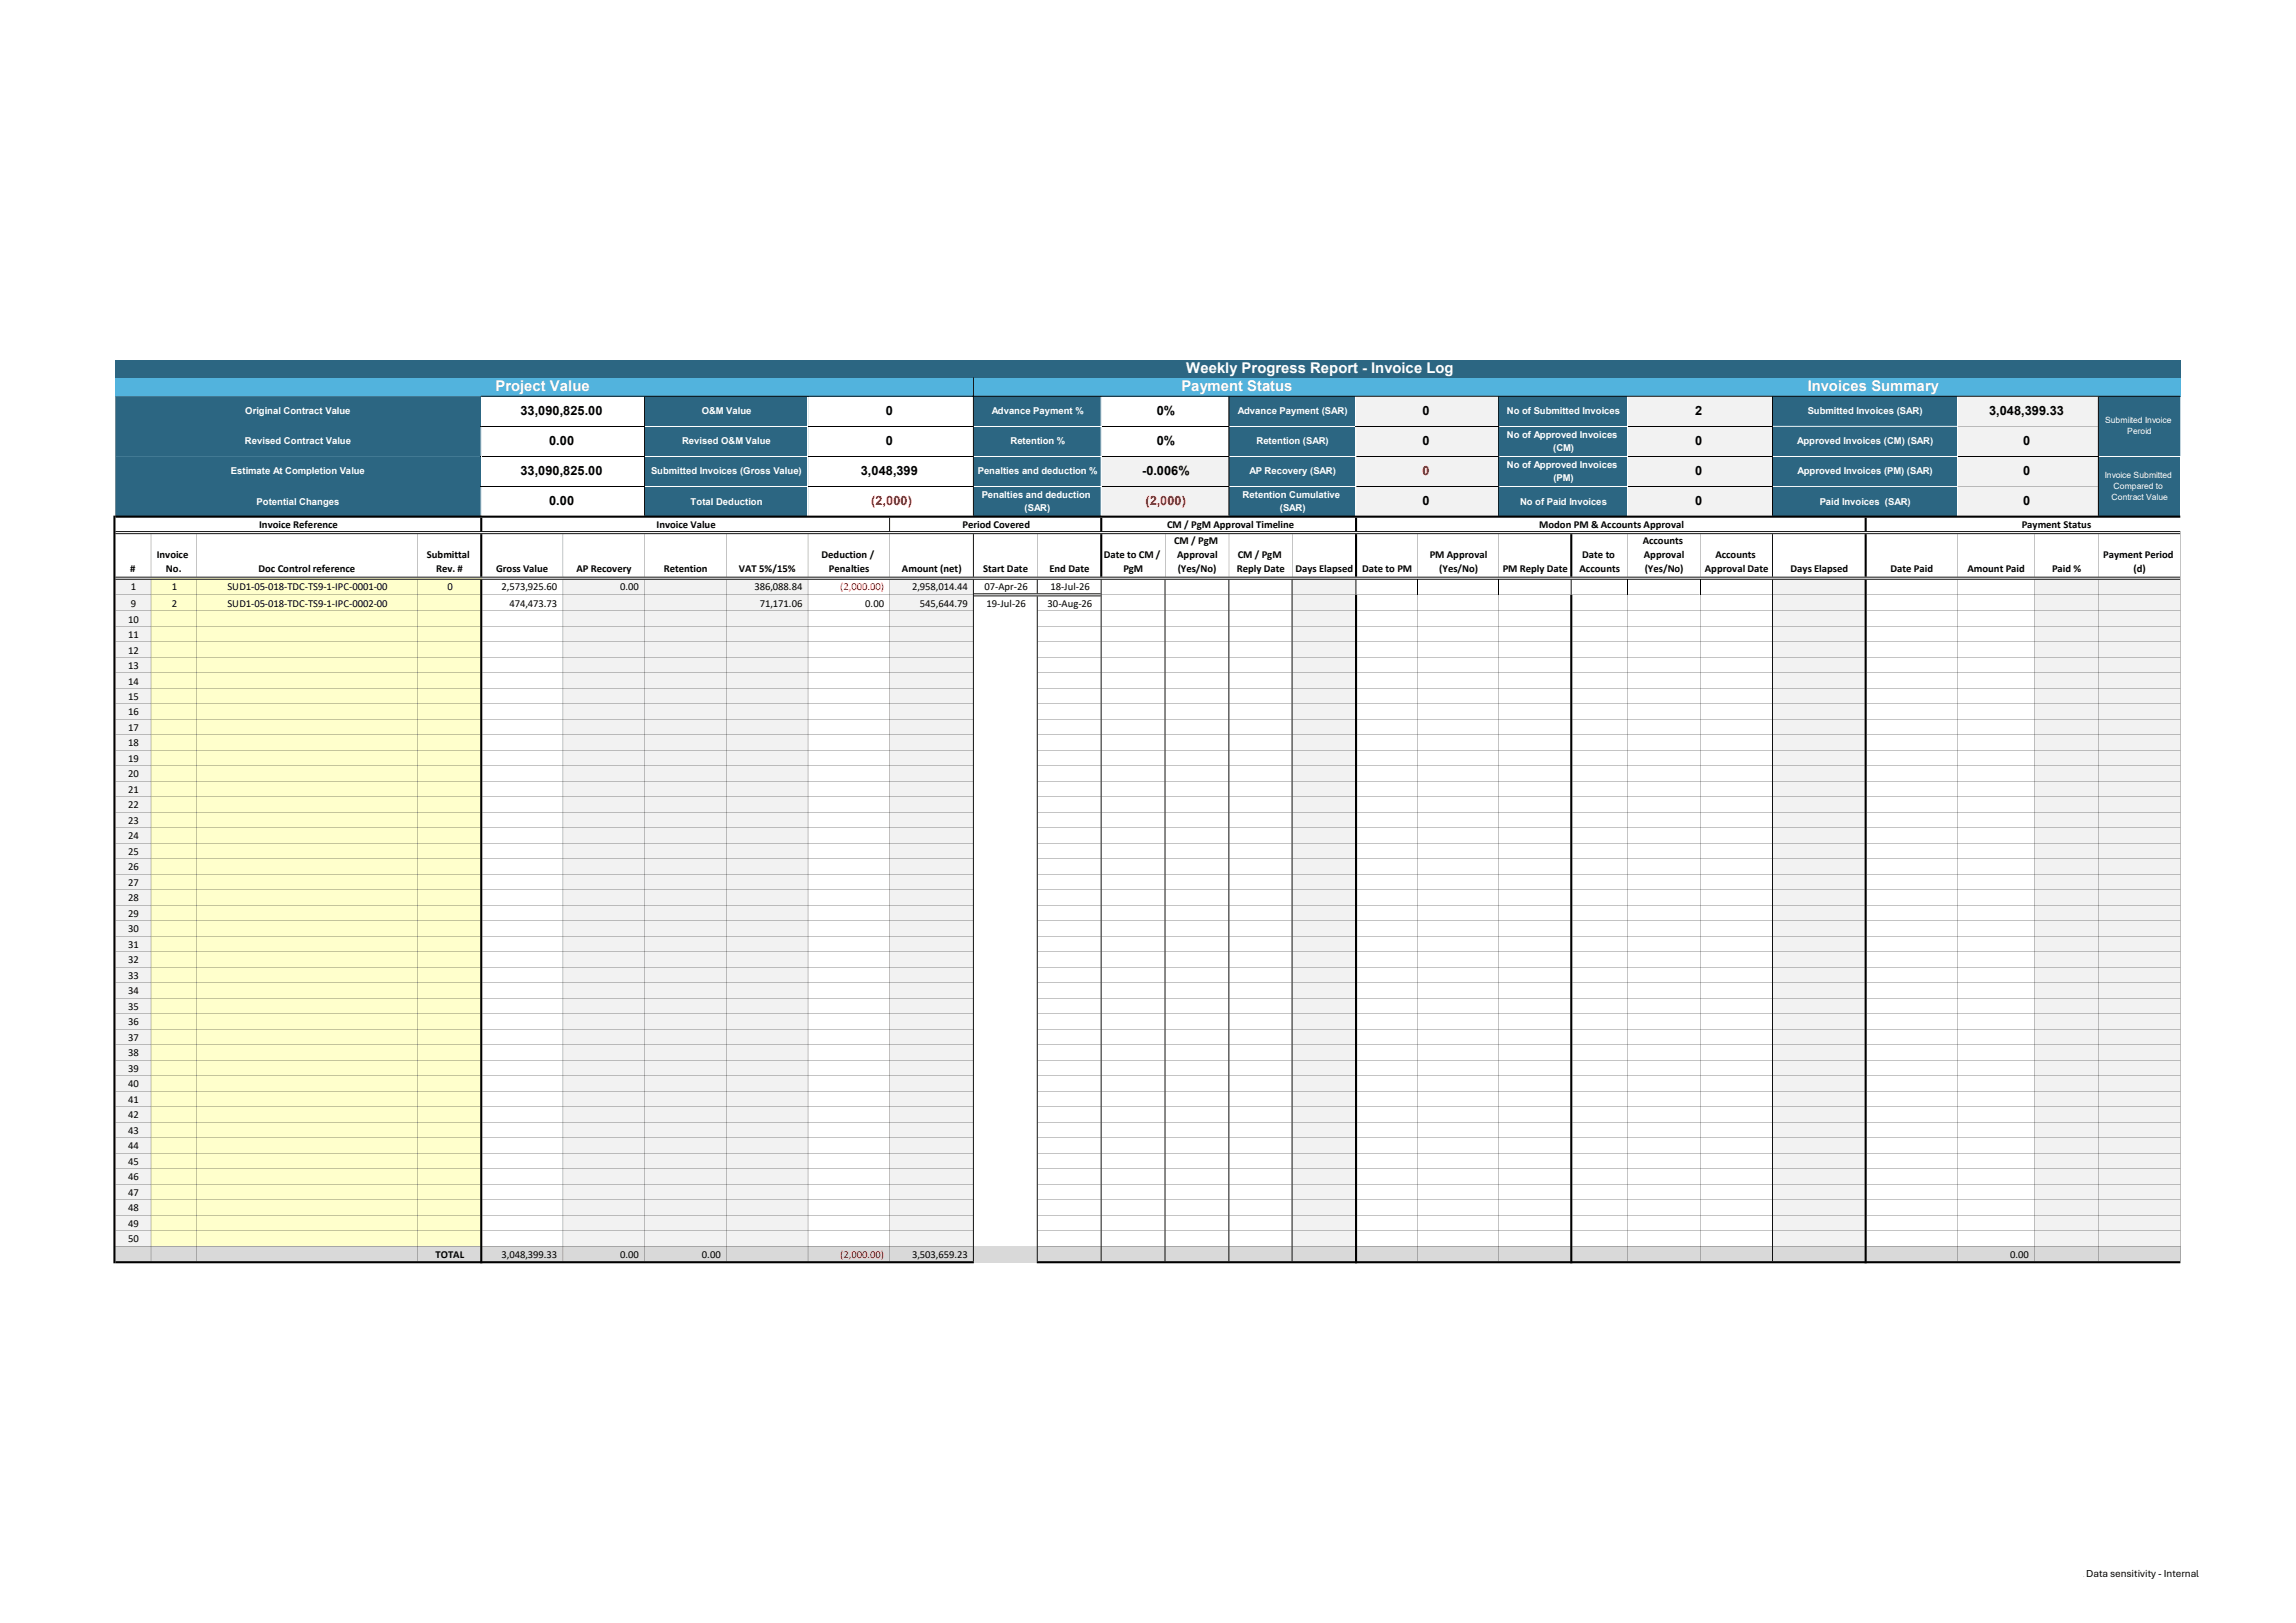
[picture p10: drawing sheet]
<svg xmlns="http://www.w3.org/2000/svg" width="420mm" height="297mm" viewBox="0 0 420 297" stroke-linecap="round" stroke-linejoin="round" font-family="sans-serif">
<defs><g id="words">
<g font-size="2.7" fill="#fff">
<text x="90.6" y="71.6">Project Value</text>
<text x="216.1" y="71.6">Payment Status</text>
<text x="217" y="68.2">Weekly Progress Report - Invoice Log</text>
<text x="330.7" y="71.6">Invoices Summary</text>
</g>
<g font-size="2.3">
<text x="95.2" y="75.9">33,090,825.00</text>
<text x="162.1" y="75.9">0</text>
<text x="211.6" y="75.9">0%</text>
<text x="260.2" y="75.9">0</text>
<text x="310.1" y="75.9">2</text>
<text x="363.9" y="75.9">3,048,399.33</text>
<text x="100.5" y="81.4">0.00</text>
<text x="162.1" y="81.4">0</text>
<text x="211.6" y="81.4">0%</text>
<text x="260.2" y="81.4">0</text>
<text x="310.1" y="81.4">0</text>
<text x="370.1" y="81.4">0</text>
<text x="95.2" y="87">33,090,825.00</text>
<text x="157.5" y="87">3,048,399</text>
<text x="208.9" y="87">-0.006%</text>
<text x="310.1" y="87">0</text>
<text x="370.1" y="87">0</text>
<text x="100.5" y="92.5">0.00</text>
<text x="260.2" y="92.5">0</text>
<text x="310.1" y="92.5">0</text>
<text x="370.1" y="92.5">0</text>
</g>
<g font-size="2.3" fill="#f00">
<text x="260.2" y="87">0</text>
<text x="159.4" y="92.5">(2,000)</text>
<text x="209.5" y="92.5">(2,000)</text>
</g>
<g font-size="1.9">
<text x="47.4" y="96.6">Invoice Reference</text>
<text x="120.1" y="96.6">Invoice Value</text>
<text x="176.1" y="96.6">Period Covered</text>
<text x="213.5" y="96.6">CM / PgM Approval Timeline</text>
<text x="214.8" y="99.6">CM / PgM</text>
<text x="281.6" y="96.6">Modon PM &amp; Accounts Approval</text>
<text x="300.5" y="99.6">Accounts</text>
<text x="369.8" y="96.6">Payment Status</text>
<text x="23.8" y="104.6">#</text>
<text x="23.9" y="108">1</text>
<text x="28.7" y="102.1">Invoice</text>
<text x="30.4" y="104.6">No.</text>
<text x="31.4" y="108">1</text>
<text x="41.6" y="108">SUD1-05-018-TDC-TS9-1-IPC-0001-00</text>
<text x="47.3" y="104.6">Doc Control reference</text>
<text x="78.1" y="102.1">Submittal</text>
<text x="79.8" y="104.6">Rev. #</text>
<text x="81.8" y="108">0</text>
<text x="90.8" y="104.6">Gross Value</text>
<text x="91.7" y="108">2,573,925.60</text>
<text x="105.5" y="104.6">AP Recovery</text>
<text x="113.5" y="108">0.00</text>
<text x="121.4" y="104.6">Retention</text>
<text x="135.2" y="104.6">VAT 5%/15%</text>
<text x="138" y="108">386,088.84</text>
<text x="150.3" y="102.1">Deduction /</text>
<text x="151.6" y="104.6">Penalties</text>
<text x="165" y="104.6">Amount (net)</text>
<text x="166.8" y="108">2,958,014.44</text>
<text x="179.8" y="104.6">Start Date</text>
<text x="180.1" y="108">07-Apr-26</text>
<text x="192" y="104.6">End Date</text>
<text x="192.2" y="108">18-Jul-26</text>
<text x="201.9" y="102.1">Date to CM /</text>
<text x="205.5" y="104.6">PgM</text>
<text x="215.3" y="102.1">Approval</text>
<text x="215.4" y="104.6">(Yes/No)</text>
<text x="226.2" y="104.6">Reply Date</text>
<text x="226.4" y="102.1">CM / PgM</text>
<text x="237" y="104.6">Days Elapsed</text>
<text x="249.2" y="104.6">Date to PM</text>
<text x="261.5" y="102.1">PM Approval</text>
<text x="263.3" y="104.6">(Yes/No)</text>
<text x="274.9" y="104.6">PM Reply Date</text>
<text x="288.9" y="104.6">Accounts</text>
<text x="289.4" y="102.1">Date to</text>
<text x="300.7" y="102.1">Approval</text>
<text x="300.9" y="104.6">(Yes/No)</text>
<text x="311.8" y="104.6">Approval Date</text>
<text x="313.8" y="102.1">Accounts</text>
<text x="327.5" y="104.6">Days Elapsed</text>
<text x="345.8" y="104.6">Date Paid</text>
<text x="359.9" y="104.6">Amount Paid</text>
<text x="375.4" y="104.6">Paid %</text>
<text x="384.7" y="102.1">Payment Period</text>
<text x="390.3" y="104.6">(d)</text>
<text x="23.5" y="113.9">10</text>
<text x="23.9" y="111.1">9</text>
<text x="31.4" y="111.1">2</text>
<text x="41.6" y="111.1">SUD1-05-018-TDC-TS9-1-IPC-0002-00</text>
<text x="93.2" y="111.1">474,473.73</text>
<text x="139" y="111.1">71,171.06</text>
<text x="158.3" y="111.1">0.00</text>
<text x="168.3" y="111.1">545,644.79</text>
<text x="180.5" y="111.1">19-Jul-26</text>
<text x="191.6" y="111.1">30-Aug-26</text>
<text x="23.5" y="116.8">11</text>
<text x="23.5" y="119.6">12</text>
<text x="23.5" y="122.4">13</text>
<text x="23.5" y="125.3">14</text>
<text x="23.5" y="128.1">15</text>
<text x="23.5" y="130.9">16</text>
<text x="23.5" y="133.8">17</text>
<text x="23.5" y="136.6">18</text>
<text x="23.5" y="139.4">19</text>
<text x="23.5" y="142.3">20</text>
<text x="23.5" y="145.1">21</text>
<text x="23.5" y="148">22</text>
<text x="23.5" y="150.8">23</text>
<text x="23.5" y="153.6">24</text>
<text x="23.5" y="156.5">25</text>
<text x="23.5" y="159.3">26</text>
<text x="23.5" y="162.1">27</text>
<text x="23.5" y="165">28</text>
<text x="23.5" y="167.8">29</text>
<text x="23.5" y="170.6">30</text>
<text x="23.5" y="173.5">31</text>
<text x="23.5" y="176.3">32</text>
<text x="23.5" y="179.2">33</text>
<text x="23.5" y="182">34</text>
<text x="23.5" y="184.8">35</text>
<text x="23.5" y="187.7">36</text>
<text x="23.5" y="190.5">37</text>
<text x="23.5" y="193.3">38</text>
<text x="23.5" y="196.2">39</text>
<text x="23.5" y="199">40</text>
<text x="23.5" y="201.8">41</text>
<text x="23.5" y="204.7">42</text>
<text x="23.5" y="207.5">43</text>
<text x="23.5" y="210.4">44</text>
<text x="23.5" y="213.2">45</text>
<text x="23.5" y="216">46</text>
<text x="23.5" y="218.9">47</text>
<text x="23.5" y="221.7">48</text>
<text x="23.5" y="224.5">49</text>
<text x="23.5" y="227.4">50</text>
<text x="79.7" y="230.1">TOTAL</text>
<text x="91.7" y="230.1">3,048,399.33</text>
<text x="113.4" y="230.1">0.00</text>
<text x="128.4" y="230.1">0.00</text>
<text x="166.8" y="230.1">3,503,659.23</text>
<text x="367.7" y="230.1">0.00</text>
<text x="381.6" y="288.7">Data sensitivity - Internal</text>
</g>
<g font-size="1.9" fill="#f00">
<text x="153.7" y="108">(2,000.00)</text>
<text x="153.7" y="230.1">(2,000.00)</text>
</g>
<g font-size="1.7" fill="#fff">
<text x="44.9" y="75.8">Original Contract Value</text>
<text x="128.4" y="75.8">O&amp;M Value</text>
<text x="181.4" y="75.8">Advance Payment %</text>
<text x="226.4" y="75.8">Advance Payment (SAR)</text>
<text x="275.6" y="75.8">No of Submitted Invoices</text>
<text x="330.7" y="75.8">Submitted Invoices (SAR)</text>
<text x="44.8" y="81.3">Revised Contract Value</text>
<text x="124.8" y="81.3">Revised O&amp;M Value</text>
<text x="184.8" y="81.3">Retention %</text>
<text x="229.8" y="81.3">Retention (SAR)</text>
<text x="275.6" y="80.2">No of Approved Invoices</text>
<text x="284.1" y="82.5">(CM)</text>
<text x="328.8" y="81.3">Approved Invoices (CM) (SAR)</text>
<text x="42.2" y="86.8">Estimate At Completion Value</text>
<text x="119.1" y="86.8">Submitted Invoices (Gross Value)</text>
<text x="178.9" y="86.8">Penalties and deduction %</text>
<text x="228.6" y="86.8">AP Recovery (SAR)</text>
<text x="275.6" y="85.7">No of Approved Invoices</text>
<text x="284.1" y="88">(PM)</text>
<text x="328.8" y="86.8">Approved Invoices (PM) (SAR)</text>
<text x="46.9" y="92.3">Potential Changes</text>
<text x="126.3" y="92.3">Total Deduction</text>
<text x="179.6" y="91.2">Penalties and deduction</text>
<text x="187.4" y="93.5">(SAR)</text>
<text x="227.3" y="91.2">Retention Cumulative</text>
<text x="234.1" y="93.5">(SAR)</text>
<text x="278" y="92.3">No of Paid Invoices</text>
<text x="332.9" y="92.3">Paid Invoices (SAR)</text>
</g>
<g font-size="1.6" fill="#fff">
<text x="385.1" y="77.5">Submiited Invoice</text>
<text x="389.1" y="79.5">Peroid</text>
<text x="385" y="87.5">Invoice Submitted</text>
<text x="386.6" y="89.5">Compared to</text>
<text x="386.2" y="91.4">Contract Value</text>
</g>
<text font-size=".2" x="381.1" y="288.7">#</text>
</g></defs>
<path d="M21.1 65.9h377.7v3.3h-377.7z" fill="#2c6682"/>
<path d="M21.1 69.1h377.7v3.5h-377.7z" fill="#52b3dd"/>
<path d="M21.1 72.5h67v11.1h-67zM117.9 72.5h29.9v11.1h-29.9zM178.1 72.5h23.4v11.1h-23.4zM224.8 72.5h23.3v11.1h-23.3z" fill-rule="evenodd" fill="#2c6682"/>
<path d="M248 72.5h26.2v11.1h-26.2z" fill="#f2f2f2"/>
<path d="M274.2 72.5h23.6v11.1h-23.6z" fill="#2c6682"/>
<path d="M297.7 72.5h26.6v11.1h-26.6z" fill="#f2f2f2"/>
<path d="M324.2 72.5h33.9v11.1h-33.9z" fill="#2c6682"/>
<path d="M358.1 72.5h25.8v11.1h-25.8z" fill="#f2f2f2"/>
<path d="M383.8 72.5h15v11.1h-15zM21.1 83.5h67v11.1h-67zM117.9 83.5h29.9v11.1h-29.9zM178.1 83.5h23.4v11.1h-23.4z" fill-rule="evenodd" fill="#2c6682"/>
<path d="M201.4 83.5h23.4v11.1h-23.4z" fill="#f2f2f2"/>
<path d="M224.8 83.5h23.3v11.1h-23.3z" fill="#2c6682"/>
<path d="M248 83.5h26.2v11.1h-26.2z" fill="#f2f2f2"/>
<path d="M274.2 83.5h23.6v11.1h-23.6z" fill="#2c6682"/>
<path d="M297.7 83.5h26.6v11.1h-26.6z" fill="#f2f2f2"/>
<path d="M324.2 83.5h33.9v11.1h-33.9z" fill="#2c6682"/>
<path d="M358.1 83.5h25.8v11.1h-25.8z" fill="#f2f2f2"/>
<path d="M383.8 83.5h15v11.1h-15z" fill="#2c6682"/>
<path d="M21.1 105.8h6.5v122.3h-6.5z" fill="#f2f2f2"/>
<path d="M27.6 105.8h60.5v122.3h-60.5z" fill="#ffc"/>
<path d="M103 105.8h44.8v122.3h-44.8zM162.7 105.8h15.4v122.3h-15.4zM236.3 105.8h11.8v122.3h-11.8zM324.2 105.8h17.1v122.3h-17.1zM372.2 105.8h26.6v122.3h-26.6z" fill-rule="evenodd" fill="#f2f2f2"/>
<path d="M21.1 228h377.7v3h-377.7z" fill="#d9d9d9"/>
<path d="M87.9 72.6h.2v5.3h-.2z" fill="#fff"/>
<path d="M87.9 78h30.1" fill="none" stroke="#000" stroke-width=".18"/>
<path d="M118 77.9h29.9v.2h-29.9z" fill="#fff"/>
<path d="M147.9 78h30.1" fill="none" stroke="#000" stroke-width=".18"/>
<path d="M178.1 77.9h23.4v.2h-23.4z" fill="#fff"/>
<path d="M201.5 78h23.2" fill="none" stroke="#000" stroke-width=".18"/>
<g fill="#fff">
<path d="M224.9 77.9h23v.2h-23z"/>
<path d="M247.9 72.6h.2v5.3h-.2z"/>
</g>
<path d="M247.9 78h26.3" fill="none" stroke="#000" stroke-width=".18"/>
<path d="M274.2 77.9h23.6v.2h-23.6z" fill="#fff"/>
<path d="M297.8 78h26.3" fill="none" stroke="#000" stroke-width=".18"/>
<path d="M324.3 77.9h33.8v.2h-33.8zM87.9 78.1h.2v5.3h-.2z" fill-rule="evenodd" fill="#fff"/>
<path d="M87.9 83.5h30.1" fill="none" stroke="#000" stroke-width=".18"/>
<path d="M118 83.4h29.9v.2h-29.9z" fill="#fff"/>
<path d="M147.9 83.5h30.1" fill="none" stroke="#000" stroke-width=".18"/>
<path d="M178.1 83.4h23.4v.2h-23.4z" fill="#fff"/>
<path d="M201.5 83.5h23.2" fill="none" stroke="#000" stroke-width=".18"/>
<path d="M224.9 83.4h23.2v.2h-23.2z" fill="#fff"/>
<path d="M248.1 83.5h26" fill="none" stroke="#000" stroke-width=".18"/>
<path d="M274.2 83.4h23.6v.2h-23.6z" fill="#fff"/>
<path d="M297.8 83.5h26.3" fill="none" stroke="#000" stroke-width=".18"/>
<path d="M324.3 83.4h33.8v.2h-33.8z" fill="#fff"/>
<path d="M358.1 83.5h25.7" fill="none" stroke="#000" stroke-width=".18"/>
<path d="M87.9 83.6h.2v5.3h-.2z" fill="#fff"/>
<path d="M87.9 89h30.1" fill="none" stroke="#000" stroke-width=".18"/>
<path d="M118 88.9h29.9v.2h-29.9z" fill="#fff"/>
<path d="M147.9 89h30.1" fill="none" stroke="#000" stroke-width=".18"/>
<path d="M178.1 88.9h23.4v.2h-23.4z" fill="#fff"/>
<path d="M201.5 89h23.2" fill="none" stroke="#000" stroke-width=".18"/>
<path d="M224.9 88.9h23.2v.2h-23.2z" fill="#fff"/>
<path d="M248.1 89h26" fill="none" stroke="#000" stroke-width=".18"/>
<path d="M274.2 88.9h23.6v.2h-23.6z" fill="#fff"/>
<path d="M297.8 89h26.3" fill="none" stroke="#000" stroke-width=".18"/>
<path d="M324.3 88.9h33.8v.2h-33.8zM87.9 89.1h.2v5.3h-.2zM201.3 72.6h.2v21.8h-.2zM247.9 78.1h.2v16.3h-.2z" fill-rule="evenodd" fill="#fff"/>
<path d="M87.8 94.7h.4v2.5h-.4zM117.8 72.6h.2v21.8h-.2z" fill-rule="evenodd" fill="#000"/>
<path d="M147.7 72.6h.2v21.8h-.2z" fill="#fff"/>
<path d="M162.6 94.7h.2v2.5h-.2zM178 69.1h.1v25.3h-.1zM201.3 94.7h.3v2.5h-.3zM224.7 72.6h.2v21.8h-.2zM247.9 94.7h.3v2.5h-.3zM274.1 72.6h.1v21.8h-.1z" fill-rule="evenodd" fill="#000"/>
<path d="M297.6 72.6h.2v21.8h-.2z" fill="#fff"/>
<path d="M324.1 72.6h.2v21.8h-.2zM341.1 94.7h.4v2.5h-.4z" fill-rule="evenodd" fill="#000"/>
<path d="M358 72.6h.1v21.8h-.1z" fill="#fff"/>
<g fill="#000">
<path d="M383.8 72.6h.1v21.8h-.1zM27.6 97.7v7.8zM35.9 97.7v7.8zM76.3 97.7l.1 7.8zM21.1 108.8l66.7 .1zM87.8 97.7h.4v7.8h-.4zM103 97.7v7.8zM117.9 97.7v7.8zM132.8 97.7l.1 7.8zM147.8 97.7v7.8zM162.7 97.7l.1 7.8zM88.2 108.8l89.8 .1zM178 97.7h.1v7.8h-.1zM189.7 97.7l.1 7.8zM178.1 108.6h23.2v.2h-23.2zM178.1 109h23.2v.1h-23.2zM201.3 97.7h.3v7.8h-.3zM201.5 108.8l11.5 .1zM213.1 97.7v7.8zM213.2 108.8l11.5 .1zM224.8 97.7v7.8zM224.9 108.8l11.4 .1zM236.3 97.7l.1 7.8zM236.4 108.8l11.5 .1zM247.9 97.7h.3v7.8h-.3zM247.9 106.1h.2v2.7h-.2zM248.2 108.8l11 .1zM259.3 97.7l.1 7.8z" fill-rule="evenodd"/>
<path d="M178 106.1h.1v124.7h-.1zM87.8 106.1h.4v125.1h-.4zM117.9 106.1v124.7zM147.8 106.1v124.7zM201.3 106.1h.2v124.7h-.2zM224.7 106.1h.2v124.7h-.2zM247.9 108.8h.3v122.4h-.3zM274.2 108.9v121.9zM297.7 108.9l.1 121.9zM324.1 106.1h.2v124.7h-.2zM358.1 106.1v124.7zM383.8 106.1l.1 124.7zM20.7 94.4h.4v136.8h-.4zM162.7 106.1l.1 124.7zM341.1 106.1h.4v125.1h-.4zM398.8 97.2v133.6zM27.6 106.1v124.7zM35.9 106.1v124.7zM76.3 106.1l.1 124.7zM103 106.1v124.7zM132.8 106.1l.1 124.7zM189.7 109.1h.1v121.7h-.1zM213 106.1h.2v124.7h-.2zM236.3 106.1h.1v124.7h-.1zM259.3 108.9l.1 121.9zM287.2 108.8h.4v122.4h-.4zM311 108.9v121.9zM372.2 106.1v124.7zM87.9 72.4h310.9v.2h-310.9zM358.1 78l25.7 .1z" fill-rule="evenodd"/>
<path d="M259.4 108.8l14.7 .1zM274.2 97.7v7.8z" fill-rule="evenodd"/>
<path d="M274.2 108.8l13 .1zM287.2 97.7h.4v7.8h-.4zM287.3 106.1h.2v2.7h-.2zM287.6 108.8l10 .1zM297.7 97.7l.1 7.8z" fill-rule="evenodd"/>
<path d="M297.8 108.8l13.1 .1zM311 97.7v7.8z" fill-rule="evenodd"/>
<path d="M311.1 108.8l13 .1zM324.1 97.7h.2v7.8h-.2zM324.3 108.8l16.8 .1zM341.1 97.7h.4v7.8h-.4zM358.1 97.7v7.8zM372.2 97.7v7.8zM383.8 97.7l.1 7.8zM21.1 111.8h66.7zM88.2 111.8h89.8zM189.7 106.1h.1v2.5h-.1zM189.8 111.8h11.5zM201.5 111.8h11.5zM213.2 111.8h11.5zM224.9 111.8h11.4zM236.4 111.8h11.5zM248.2 111.8h39zM287.6 111.8h36.5zM324.3 111.8h16.8zM21.1 114.6h66.7zM88.2 114.6h89.8zM189.8 114.6h11.5zM201.5 114.6h11.5zM213.2 114.6h11.5zM224.9 114.6h11.4zM236.4 114.6h11.5zM248.2 114.6h39zM287.6 114.6h36.5zM324.3 114.6h16.8zM21.1 117.4l66.7 .1zM88.2 117.4l89.8 .1zM189.8 117.4l11.5 .1zM201.5 117.4l11.5 .1zM213.2 117.4l11.5 .1zM224.9 117.4l11.4 .1zM236.4 117.4l11.5 .1zM248.2 117.4l39 .1zM287.6 117.4l36.5 .1zM324.3 117.4l16.8 .1zM21.1 120.3h66.7zM88.2 120.3h89.8zM189.8 120.3h11.5zM201.5 120.3h11.5zM213.2 120.3h11.5zM224.9 120.3h11.4zM236.4 120.3h11.5zM248.2 120.3h39zM287.6 120.3h36.5zM324.3 120.3h16.8zM21.1 123.1h66.7zM88.2 123.1h89.8zM189.8 123.1h11.5zM201.5 123.1h11.5zM213.2 123.1h11.5zM224.9 123.1h11.4zM236.4 123.1h11.5zM248.2 123.1h39zM287.6 123.1h36.5zM324.3 123.1h16.8zM21.1 125.9l66.7 .1zM88.2 125.9l89.8 .1zM189.8 125.9l11.5 .1zM201.5 125.9l11.5 .1zM213.2 125.9l11.5 .1zM224.9 125.9l11.4 .1zM236.4 125.9l11.5 .1zM248.2 125.9l39 .1zM287.6 125.9l36.5 .1zM324.3 125.9l16.8 .1zM21.1 128.8h66.7zM88.2 128.8h89.8zM189.8 128.8h11.5zM201.5 128.8h11.5zM213.2 128.8h11.5zM224.9 128.8h11.4zM236.4 128.8h11.5zM248.2 128.8h39zM287.6 128.8h36.5zM324.3 128.8h16.8zM21.1 131.6l66.7 .1zM88.2 131.6l89.8 .1zM189.8 131.6l11.5 .1zM201.5 131.6l11.5 .1zM213.2 131.6l11.5 .1zM224.9 131.6l11.4 .1zM236.4 131.6l11.5 .1zM248.2 131.6l39 .1zM287.6 131.6l36.5 .1zM324.3 131.6l16.8 .1zM21.1 134.5h66.7zM88.2 134.5h89.8zM189.8 134.5h11.5zM201.5 134.5h11.5zM213.2 134.5h11.5zM224.9 134.5h11.4zM236.4 134.5h11.5zM248.2 134.5h39zM287.6 134.5h36.5zM324.3 134.5h16.8zM21.1 137.3h66.7zM88.2 137.3h89.8zM189.8 137.3h11.5zM201.5 137.3h11.5zM213.2 137.3h11.5zM224.9 137.3h11.4zM236.4 137.3h11.5zM248.2 137.3h39zM287.6 137.3h36.5zM324.3 137.3h16.8zM21.1 140.1l66.7 .1zM88.2 140.1l89.8 .1zM189.8 140.1l11.5 .1zM201.5 140.1l11.5 .1zM213.2 140.1l11.5 .1zM224.9 140.1l11.4 .1zM236.4 140.1l11.5 .1zM248.2 140.1l39 .1zM287.6 140.1l36.5 .1zM324.3 140.1l16.8 .1zM21.1 143h66.7zM88.2 143h89.8zM189.8 143h11.5zM201.5 143h11.5zM213.2 143h11.5zM224.9 143h11.4zM236.4 143h11.5zM248.2 143h39zM287.6 143h36.5zM324.3 143h16.8zM21.1 145.8h66.7zM88.2 145.8h89.8zM189.8 145.8h11.5zM201.5 145.8h11.5zM213.2 145.8h11.5zM224.9 145.8h11.4zM236.4 145.8h11.5zM248.2 145.8h39zM287.6 145.8h36.5zM324.3 145.8h16.8zM21.1 148.6l66.7 .1zM88.2 148.6l89.8 .1zM189.8 148.6l11.5 .1zM201.5 148.6l11.5 .1zM213.2 148.6l11.5 .1zM224.9 148.6l11.4 .1zM236.4 148.6l11.5 .1zM248.2 148.6l39 .1zM287.6 148.6l36.5 .1zM324.3 148.6l16.8 .1zM21.1 151.5h66.7zM88.2 151.5h89.8zM189.8 151.5h11.5zM201.5 151.5h11.5zM213.2 151.5h11.5zM224.9 151.5h11.4zM236.4 151.5h11.5zM248.2 151.5h39zM287.6 151.5h36.5zM324.3 151.5h16.8zM21.1 154.3h66.7zM88.2 154.3h89.8zM189.8 154.3h11.5zM201.5 154.3h11.5zM213.2 154.3h11.5zM224.9 154.3h11.4zM236.4 154.3h11.5zM248.2 154.3h39zM287.6 154.3h36.5zM324.3 154.3h16.8zM21.1 157.1l66.7 .1zM88.2 157.1l89.8 .1zM189.8 157.1l11.5 .1zM201.5 157.1l11.5 .1zM213.2 157.1l11.5 .1zM224.9 157.1l11.4 .1zM236.4 157.1l11.5 .1zM248.2 157.1l39 .1zM287.6 157.1l36.5 .1zM324.3 157.1l16.8 .1zM21.1 160h66.7zM88.2 160h89.8zM189.8 160h11.5zM201.5 160h11.5zM213.2 160h11.5zM224.9 160h11.4zM236.4 160h11.5zM248.2 160h39zM287.6 160h36.5zM324.3 160h16.8zM21.1 162.8l66.7 .1zM88.2 162.8l89.8 .1zM189.8 162.8l11.5 .1zM201.5 162.8l11.5 .1zM213.2 162.8l11.5 .1zM224.9 162.8l11.4 .1zM236.4 162.8l11.5 .1zM248.2 162.8l39 .1zM287.6 162.8l36.5 .1zM324.3 162.8l16.8 .1zM21.1 165.7h66.7zM88.2 165.7h89.8zM189.8 165.7h11.5zM201.5 165.7h11.5zM213.2 165.7h11.5zM224.9 165.7h11.4zM236.4 165.7h11.5zM248.2 165.7h39zM287.6 165.7h36.5zM324.3 165.7h16.8zM21.1 168.5h66.7zM88.2 168.5h89.8zM189.8 168.5h11.5zM201.5 168.5h11.5zM213.2 168.5h11.5zM224.9 168.5h11.4zM236.4 168.5h11.5zM248.2 168.5h39zM287.6 168.5h36.5zM324.3 168.5h16.8zM21.1 171.3l66.7 .1zM88.2 171.3l89.8 .1zM189.8 171.3l11.5 .1zM201.5 171.3l11.5 .1zM213.2 171.3l11.5 .1zM224.9 171.3l11.4 .1zM236.4 171.3l11.5 .1zM248.2 171.3l39 .1zM287.6 171.3l36.5 .1zM324.3 171.3l16.8 .1zM21.1 174.2h66.7zM88.2 174.2h89.8zM189.8 174.2h11.5zM201.5 174.2h11.5zM213.2 174.2h11.5zM224.9 174.2h11.4zM236.4 174.2h11.5zM248.2 174.2h39zM287.6 174.2h36.5zM324.3 174.2h16.8zM21.1 177h66.7zM88.2 177h89.8zM189.8 177h11.5zM201.5 177h11.5zM213.2 177h11.5zM224.9 177h11.4zM236.4 177h11.5zM248.2 177h39zM287.6 177h36.5zM324.3 177h16.8zM21.1 179.8l66.7 .1zM88.2 179.8l89.8 .1zM189.8 179.8l11.5 .1zM201.5 179.8l11.5 .1zM213.2 179.8l11.5 .1zM224.9 179.8l11.4 .1zM236.4 179.8l11.5 .1zM248.2 179.8l39 .1zM287.6 179.8l36.5 .1zM324.3 179.8l16.8 .1zM21.1 182.7h66.7zM88.2 182.7h89.8zM189.8 182.7h11.5zM201.5 182.7h11.5zM213.2 182.7h11.5zM224.9 182.7h11.4zM236.4 182.7h11.5zM248.2 182.7h39zM287.6 182.7h36.5zM324.3 182.7h16.8zM21.1 185.5h66.7zM88.2 185.5h89.8zM189.8 185.5h11.5zM201.5 185.5h11.5zM213.2 185.5h11.5zM224.9 185.5h11.4zM236.4 185.5h11.5zM248.2 185.5h39zM287.6 185.5h36.5zM324.3 185.5h16.8zM21.1 188.3l66.7 .1zM88.2 188.3l89.8 .1zM189.8 188.3l11.5 .1zM201.5 188.3l11.5 .1zM213.2 188.3l11.5 .1zM224.9 188.3l11.4 .1zM236.4 188.3l11.5 .1zM248.2 188.3l39 .1zM287.6 188.3l36.5 .1zM324.3 188.3l16.8 .1zM21.1 191.2h66.7zM88.2 191.2h89.8zM189.8 191.2h11.5zM201.5 191.2h11.5zM213.2 191.2h11.5zM224.9 191.2h11.4zM236.4 191.2h11.5zM248.2 191.2h39zM287.6 191.2h36.5zM324.3 191.2h16.8zM21.1 194l66.7 .1zM88.2 194l89.8 .1zM189.8 194l11.5 .1zM201.5 194l11.5 .1zM213.2 194l11.5 .1zM224.9 194l11.4 .1zM236.4 194l11.5 .1zM248.2 194l39 .1zM287.6 194l36.5 .1zM324.3 194l16.8 .1zM21.1 196.8l66.7 .1zM88.2 196.8l89.8 .1zM189.8 196.8l11.5 .1zM201.5 196.8l11.5 .1zM213.2 196.8l11.5 .1zM224.9 196.8l11.4 .1zM236.4 196.8l11.5 .1zM248.2 196.8l39 .1zM287.6 196.8l36.5 .1zM324.3 196.8l16.8 .1zM21.1 199.7h66.7zM88.2 199.7h89.8zM189.8 199.7h11.5zM201.5 199.7h11.5zM213.2 199.7h11.5zM224.9 199.7h11.4zM236.4 199.7h11.5zM248.2 199.7h39zM287.6 199.7h36.5zM324.3 199.7h16.8zM21.1 202.5l66.7 .1zM88.2 202.5l89.8 .1zM189.8 202.5l11.5 .1zM201.5 202.5l11.5 .1zM213.2 202.5l11.5 .1zM224.9 202.5l11.4 .1zM236.4 202.5l11.5 .1zM248.2 202.5l39 .1zM287.6 202.5l36.5 .1zM324.3 202.5l16.8 .1zM21.1 205.4h66.7zM88.2 205.4h89.8zM189.8 205.4h11.5zM201.5 205.4h11.5zM213.2 205.4h11.5zM224.9 205.4h11.4zM236.4 205.4h11.5zM248.2 205.4h39zM287.6 205.4h36.5zM324.3 205.4h16.8zM21.1 208.2h66.7zM88.2 208.2h89.8zM189.8 208.2h11.5zM201.5 208.2h11.5zM213.2 208.2h11.5zM224.9 208.2h11.4zM236.4 208.2h11.5zM248.2 208.2h39zM287.6 208.2h36.5zM324.3 208.2h16.8zM21.1 211l66.7 .1zM88.2 211l89.8 .1zM189.8 211l11.5 .1zM201.5 211l11.5 .1zM213.2 211l11.5 .1zM224.9 211l11.4 .1zM236.4 211l11.5 .1zM248.2 211l39 .1zM287.6 211l36.5 .1zM324.3 211l16.8 .1zM21.1 213.9h66.7zM88.2 213.9h89.8zM189.8 213.9h11.5zM201.5 213.9h11.5zM213.2 213.9h11.5zM224.9 213.9h11.4zM236.4 213.9h11.5zM248.2 213.9h39zM287.6 213.9h36.5zM324.3 213.9h16.8zM21.1 216.7h66.7zM88.2 216.7h89.8zM189.8 216.7h11.5zM201.5 216.7h11.5zM213.2 216.7h11.5zM224.9 216.7h11.4zM236.4 216.7h11.5zM248.2 216.7h39zM287.6 216.7h36.5zM324.3 216.7h16.8zM21.1 219.5l66.7 .1zM88.2 219.5l89.8 .1zM189.8 219.5l11.5 .1zM201.5 219.5l11.5 .1zM213.2 219.5l11.5 .1zM224.9 219.5l11.4 .1zM236.4 219.5l11.5 .1zM248.2 219.5l39 .1zM287.6 219.5l36.5 .1zM324.3 219.5l16.8 .1zM21.1 222.4h66.7zM88.2 222.4h89.8zM189.8 222.4h11.5zM201.5 222.4h11.5zM213.2 222.4h11.5zM224.9 222.4h11.4zM236.4 222.4h11.5zM248.2 222.4h39zM287.6 222.4h36.5zM324.3 222.4h16.8zM21.1 225.2l66.7 .1zM88.2 225.2l89.8 .1zM189.8 225.2l11.5 .1zM201.5 225.2l11.5 .1zM213.2 225.2l11.5 .1zM224.9 225.2l11.4 .1zM236.4 225.2l11.5 .1zM248.2 225.2l39 .1zM287.6 225.2l36.5 .1zM324.3 225.2l16.8 .1zM21.1 228l66.7 .1zM88.2 228l89.8 .1zM189.8 228l11.5 .1zM201.5 228l11.5 .1zM213.2 228l11.5 .1zM224.9 228l11.4 .1zM236.4 228l11.5 .1zM248.2 228l39 .1zM287.6 228l36.5 .1zM324.3 228l16.8 .1zM21.1 230.8h157v.4h-157z" fill-rule="evenodd"/>
</g>
<path d="M259.3 106.1v2.8M274.2 106.1v2.8M297.7 106.1v2.8M311 106.1v2.8" fill="none" stroke="#000" stroke-width=".18"/>
<path d="M383.9 83.4h14.9v.2h-14.9z" fill="#fff"/>
<path d="M358.1 89l25.7 .1zM21.1 94.4h377.7v.3h-377.7zM21.1 97.2h377.7v.2h-377.7zM21.1 97.6h377.7v.1h-377.7zM21.1 105.5h377.7v.2h-377.7zM21.1 105.9h377.7v.2h-377.7zM341.5 108.8l57.3 .1zM341.5 111.8h57.3zM341.5 114.6h57.3zM341.5 117.4l57.3 .1zM341.5 120.3h57.3zM341.5 123.1h57.3zM341.5 125.9l57.3 .1zM341.5 128.8h57.3zM341.5 131.6l57.3 .1zM341.5 134.5h57.3zM341.5 137.3h57.3zM341.5 140.1l57.3 .1zM341.5 143h57.3zM341.5 145.8h57.3zM341.5 148.6l57.3 .1zM341.5 151.5h57.3zM341.5 154.3h57.3zM341.5 157.1l57.3 .1zM341.5 160h57.3zM341.5 162.8l57.3 .1zM341.5 165.7h57.3zM341.5 168.5h57.3zM341.5 171.3l57.3 .1zM341.5 174.2h57.3zM341.5 177h57.3zM341.5 179.8l57.3 .1zM341.5 182.7h57.3zM341.5 185.5h57.3zM341.5 188.3l57.3 .1zM341.5 191.2h57.3zM341.5 194l57.3 .1zM341.5 196.8l57.3 .1zM341.5 199.7h57.3zM341.5 202.5l57.3 .1zM341.5 205.4h57.3zM341.5 208.2h57.3zM341.5 211l57.3 .1zM341.5 213.9h57.3zM341.5 216.7h57.3zM341.5 219.5l57.3 .1zM341.5 222.4h57.3zM341.5 225.2l57.3 .1zM341.5 228l57.3 .1zM189.7 230.8h209.1v.4h-209.1z" fill-rule="evenodd" fill="#000"/>
<use href="#words"/>
</svg>
